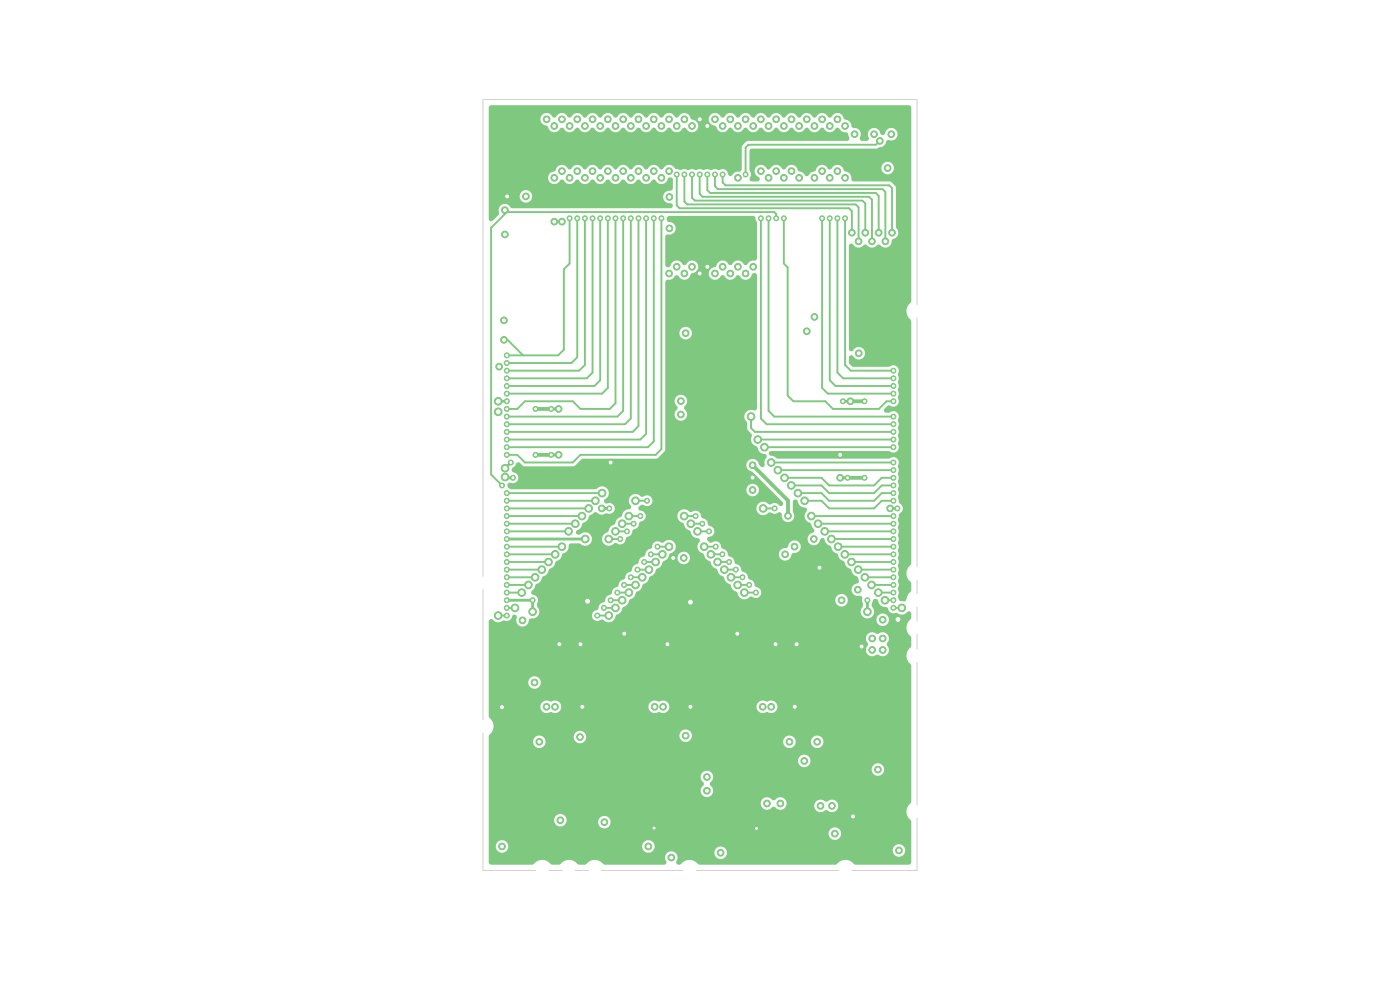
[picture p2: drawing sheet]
<svg xmlns="http://www.w3.org/2000/svg" width="297mm" height="210mm" viewBox="0 0 297 210" stroke-linecap="round" stroke-linejoin="round" font-family="sans-serif">
<g fill="#7fc87f" stroke="#7fc87f" stroke-width=".21">
<circle cx="138.8" cy="175.7" r=".53"/>
<circle cx="150.1" cy="26.7" r=".53"/>
<circle cx="156.4" cy="134.4" r=".71"/>
<circle cx="182.8" cy="137.1" r=".71"/>
<circle cx="148.4" cy="25.3" r=".53"/>
<circle cx="123.5" cy="149.9" r=".71"/>
<circle cx="168.6" cy="149.9" r=".71"/>
<circle cx="141.6" cy="136.7" r=".71"/>
<circle cx="150.1" cy="56.6" r=".53"/>
<circle cx="123.1" cy="136.7" r=".71"/>
<circle cx="169" cy="136.7" r=".71"/>
<circle cx="181" cy="173.2" r=".71"/>
<circle cx="148.4" cy="58" r=".53"/>
<circle cx="164.5" cy="136.7" r=".71"/>
<circle cx="132.4" cy="134.4" r=".71"/>
<circle cx="160.5" cy="175.7" r=".53"/>
<circle cx="118.7" cy="136.7" r=".71"/>
<circle cx="146.5" cy="149.9" r=".71"/>
<circle cx="159.7" cy="101.3" r=".71"/>
<circle cx="142.8" cy="118.4" r=".71"/>
<circle cx="148.4" cy="25.3" r=".71"/>
<circle cx="124.7" cy="127.5" r=".81"/>
<circle cx="148.4" cy="58" r=".71"/>
<circle cx="106.5" cy="150" r=".71"/>
<circle cx="146.5" cy="127.7" r=".81"/>
<circle cx="178.2" cy="96.5" r=".71"/>
<circle cx="150.1" cy="26.7" r=".71"/>
<circle cx="173.9" cy="120.4" r=".71"/>
<circle cx="150.1" cy="56.6" r=".71"/>
<circle cx="107.6" cy="41.7" r=".71"/>
<circle cx="129.5" cy="98.1" r=".71"/>
<circle cx="190.5" cy="131.4" r=".81"/>
<circle cx="123" cy="156.3" r=".71"/>
<circle cx="185" cy="137.9" r=".71"/>
<circle cx="187.3" cy="135.4" r=".71"/>
<circle cx="185" cy="135.4" r=".71"/>
<circle cx="187.3" cy="137.9" r=".71"/>
<circle cx="170.6" cy="161.4" r=".71"/>
<circle cx="183.4" cy="101.4" r=".53"/>
<circle cx="172.6" cy="114.3" r=".71"/>
<circle cx="151.7" cy="25.3" r=".53"/>
<circle cx="178.8" cy="85.1" r=".53"/>
<circle cx="119.2" cy="47" r=".53"/>
<circle cx="190.7" cy="180.4" r=".71"/>
<circle cx="178.5" cy="127.3" r=".71"/>
<circle cx="116.9" cy="86.7" r=".53"/>
<circle cx="107.5" cy="127.3" r=".53"/>
<circle cx="151.7" cy="58" r=".53"/>
<circle cx="183.4" cy="85.1" r=".53"/>
<circle cx="128.2" cy="174.4" r=".71"/>
<circle cx="167.5" cy="157.4" r=".71"/>
<circle cx="113" cy="127.3" r=".53"/>
<circle cx="117.6" cy="37.7" r=".53"/>
<circle cx="153.3" cy="26.7" r=".53"/>
<circle cx="150" cy="167.7" r=".71"/>
<circle cx="118.9" cy="174" r=".71"/>
<circle cx="107.5" cy="114.3" r=".53"/>
<circle cx="129.3" cy="107.8" r=".53"/>
<circle cx="182" cy="125.1" r=".71"/>
<circle cx="119.2" cy="36.3" r=".53"/>
<circle cx="153.3" cy="56.6" r=".53"/>
<circle cx="144.4" cy="87.9" r=".71"/>
<circle cx="162.7" cy="170.4" r=".71"/>
<circle cx="107.5" cy="85.1" r=".53"/>
<circle cx="190.4" cy="107.8" r=".53"/>
<circle cx="117.6" cy="47" r=".53"/>
<circle cx="152.9" cy="180.9" r=".71"/>
<circle cx="188.3" cy="35.7" r=".53"/>
<circle cx="142.4" cy="181.9" r=".71"/>
<circle cx="184" cy="127.3" r=".53"/>
<circle cx="173.4" cy="157.4" r=".71"/>
<circle cx="108.8" cy="101.4" r=".53"/>
<circle cx="108.4" cy="98.1" r=".53"/>
<circle cx="165.5" cy="170.4" r=".71"/>
<circle cx="113.6" cy="96.5" r=".53"/>
<circle cx="174.1" cy="171" r=".71"/>
<circle cx="116.9" cy="96.5" r=".53"/>
<circle cx="176.5" cy="171" r=".71"/>
<circle cx="177.1" cy="176.8" r=".71"/>
<circle cx="150" cy="164.8" r=".71"/>
<circle cx="113.6" cy="86.7" r=".53"/>
<circle cx="179.8" cy="101.4" r=".53"/>
<circle cx="118.5" cy="96.5" r=".71"/>
<circle cx="118.5" cy="86.7" r=".71"/>
<circle cx="153.3" cy="56.6" r=".71"/>
<circle cx="105.9" cy="77.8" r=".71"/>
<circle cx="184" cy="129.8" r=".81"/>
<circle cx="119.2" cy="47" r=".71"/>
<circle cx="151.7" cy="58" r=".71"/>
<circle cx="105.7" cy="87.4" r=".81"/>
<circle cx="113" cy="129.8" r=".81"/>
<circle cx="142" cy="41.8" r=".71"/>
<circle cx="107.1" cy="49.7" r=".71"/>
<circle cx="117.6" cy="37.7" r=".71"/>
<circle cx="188.3" cy="35.7" r=".71"/>
<circle cx="188.8" cy="107.8" r=".71"/>
<circle cx="117.6" cy="47" r=".71"/>
<circle cx="119.2" cy="36.3" r=".71"/>
<circle cx="107.1" cy="101.2" r=".81"/>
<circle cx="105.7" cy="85.1" r=".81"/>
<circle cx="187.3" cy="131.5" r=".71"/>
<circle cx="127.6" cy="107.8" r=".71"/>
<circle cx="185.4" cy="28.5" r=".71"/>
<circle cx="153.3" cy="26.7" r=".71"/>
<circle cx="107.1" cy="99.3" r=".81"/>
<circle cx="180.4" cy="85.1" r=".71"/>
<circle cx="178.2" cy="101.4" r=".71"/>
<circle cx="182.2" cy="74.9" r=".71"/>
<circle cx="124.2" cy="114.3" r=".81"/>
<circle cx="151.7" cy="25.3" r=".71"/>
<circle cx="106.9" cy="68" r=".71"/>
<circle cx="142" cy="48.4" r=".71"/>
<circle cx="189.5" cy="85.1" r=".53"/>
<circle cx="166.3" cy="46.3" r=".53"/>
<circle cx="189.1" cy="28.5" r=".53"/>
<circle cx="189.5" cy="129" r=".53"/>
<circle cx="181.3" cy="28.5" r=".71"/>
<circle cx="189.1" cy="28.5" r=".71"/>
<circle cx="191.3" cy="129" r=".81"/>
<circle cx="120.8" cy="46.3" r=".53"/>
<circle cx="107.5" cy="75.4" r=".53"/>
<circle cx="106.9" cy="72.1" r=".71"/>
<circle cx="122.5" cy="46.3" r=".53"/>
<circle cx="107.5" cy="77" r=".53"/>
<circle cx="124.1" cy="46.3" r=".53"/>
<circle cx="107.5" cy="78.6" r=".53"/>
<circle cx="125.7" cy="46.3" r=".53"/>
<circle cx="107.5" cy="80.3" r=".53"/>
<circle cx="127.3" cy="46.3" r=".53"/>
<circle cx="107.5" cy="81.9" r=".53"/>
<circle cx="107.5" cy="83.5" r=".53"/>
<circle cx="129" cy="46.3" r=".53"/>
<circle cx="130.6" cy="46.3" r=".53"/>
<circle cx="107.5" cy="86.7" r=".53"/>
<circle cx="107.5" cy="88.4" r=".53"/>
<circle cx="132.2" cy="46.3" r=".53"/>
<circle cx="133.8" cy="46.3" r=".53"/>
<circle cx="107.5" cy="90" r=".53"/>
<circle cx="107.5" cy="91.6" r=".53"/>
<circle cx="135.4" cy="46.3" r=".53"/>
<circle cx="137.1" cy="46.3" r=".53"/>
<circle cx="107.5" cy="93.2" r=".53"/>
<circle cx="107.5" cy="94.9" r=".53"/>
<circle cx="138.7" cy="46.3" r=".53"/>
<circle cx="140.3" cy="46.3" r=".53"/>
<circle cx="107.5" cy="96.5" r=".53"/>
<circle cx="110.8" cy="131.6" r=".71"/>
<circle cx="164.7" cy="46.3" r=".53"/>
<circle cx="106.5" cy="103" r=".53"/>
<circle cx="107.1" cy="44.6" r=".71"/>
<circle cx="124.1" cy="37.7" r=".53"/>
<circle cx="107.5" cy="104.6" r=".53"/>
<circle cx="124.1" cy="37.7" r=".71"/>
<circle cx="127.7" cy="104.6" r=".81"/>
<circle cx="140.3" cy="26.7" r=".53"/>
<circle cx="137.3" cy="106.2" r=".53"/>
<circle cx="140.3" cy="26.7" r=".71"/>
<circle cx="134.8" cy="106.2" r=".81"/>
<circle cx="107.5" cy="106.2" r=".53"/>
<circle cx="122.5" cy="36.3" r=".53"/>
<circle cx="126.3" cy="106.2" r=".81"/>
<circle cx="122.5" cy="36.3" r=".71"/>
<circle cx="107.5" cy="107.8" r=".53"/>
<circle cx="120.8" cy="37.7" r=".53"/>
<circle cx="124.9" cy="107.8" r=".81"/>
<circle cx="120.8" cy="37.7" r=".71"/>
<circle cx="138.7" cy="25.3" r=".53"/>
<circle cx="135.8" cy="109.5" r=".53"/>
<circle cx="133.4" cy="109.5" r=".81"/>
<circle cx="138.7" cy="25.3" r=".71"/>
<circle cx="132.2" cy="25.3" r=".53"/>
<circle cx="107.5" cy="109.5" r=".53"/>
<circle cx="132.2" cy="25.3" r=".71"/>
<circle cx="123.5" cy="109.5" r=".81"/>
<circle cx="134.4" cy="111.1" r=".53"/>
<circle cx="137.1" cy="26.7" r=".53"/>
<circle cx="137.1" cy="26.7" r=".71"/>
<circle cx="132" cy="111.1" r=".81"/>
<circle cx="107.5" cy="111.1" r=".53"/>
<circle cx="130.6" cy="26.7" r=".53"/>
<circle cx="122" cy="111.1" r=".81"/>
<circle cx="130.6" cy="26.7" r=".71"/>
<circle cx="135.4" cy="25.3" r=".53"/>
<circle cx="133" cy="112.7" r=".53"/>
<circle cx="135.4" cy="25.3" r=".71"/>
<circle cx="130.6" cy="112.7" r=".81"/>
<circle cx="107.5" cy="112.7" r=".53"/>
<circle cx="129" cy="25.3" r=".53"/>
<circle cx="120.6" cy="112.7" r=".81"/>
<circle cx="129" cy="25.3" r=".71"/>
<circle cx="131.6" cy="114.3" r=".53"/>
<circle cx="133.8" cy="26.7" r=".53"/>
<circle cx="129.1" cy="114.3" r=".81"/>
<circle cx="133.8" cy="26.7" r=".71"/>
<circle cx="140.3" cy="37.7" r=".53"/>
<circle cx="139.5" cy="116" r=".53"/>
<circle cx="141.9" cy="116" r=".81"/>
<circle cx="140.3" cy="37.7" r=".71"/>
<circle cx="107.5" cy="116" r=".53"/>
<circle cx="127.3" cy="26.7" r=".53"/>
<circle cx="119.2" cy="116" r=".81"/>
<circle cx="127.3" cy="26.7" r=".71"/>
<circle cx="138.1" cy="117.6" r=".53"/>
<circle cx="138.7" cy="36.3" r=".53"/>
<circle cx="138.7" cy="36.3" r=".71"/>
<circle cx="140.5" cy="117.6" r=".81"/>
<circle cx="107.5" cy="117.6" r=".53"/>
<circle cx="125.7" cy="25.3" r=".53"/>
<circle cx="117.8" cy="117.6" r=".81"/>
<circle cx="125.7" cy="25.3" r=".71"/>
<circle cx="137.1" cy="37.7" r=".53"/>
<circle cx="136.7" cy="119.2" r=".53"/>
<circle cx="137.1" cy="37.7" r=".71"/>
<circle cx="139.1" cy="119.2" r=".81"/>
<circle cx="124.1" cy="26.7" r=".53"/>
<circle cx="107.5" cy="119.2" r=".53"/>
<circle cx="124.1" cy="26.7" r=".71"/>
<circle cx="116.4" cy="119.2" r=".81"/>
<circle cx="135.2" cy="120.8" r=".53"/>
<circle cx="135.4" cy="36.3" r=".53"/>
<circle cx="137.7" cy="120.8" r=".81"/>
<circle cx="135.4" cy="36.3" r=".71"/>
<circle cx="122.5" cy="25.3" r=".53"/>
<circle cx="107.5" cy="120.8" r=".53"/>
<circle cx="122.5" cy="25.3" r=".71"/>
<circle cx="114.9" cy="120.8" r=".81"/>
<circle cx="133.8" cy="122.5" r=".53"/>
<circle cx="133.8" cy="37.7" r=".53"/>
<circle cx="136.2" cy="122.5" r=".81"/>
<circle cx="133.8" cy="37.7" r=".71"/>
<circle cx="107.5" cy="122.5" r=".53"/>
<circle cx="120.8" cy="26.7" r=".53"/>
<circle cx="120.8" cy="26.7" r=".71"/>
<circle cx="113.5" cy="122.5" r=".81"/>
<circle cx="132.4" cy="124.1" r=".53"/>
<circle cx="132.2" cy="36.3" r=".53"/>
<circle cx="132.2" cy="36.3" r=".71"/>
<circle cx="134.8" cy="124.1" r=".81"/>
<circle cx="119.2" cy="25.3" r=".53"/>
<circle cx="107.5" cy="124.1" r=".53"/>
<circle cx="119.2" cy="25.3" r=".71"/>
<circle cx="112.1" cy="124.1" r=".81"/>
<circle cx="131" cy="125.7" r=".53"/>
<circle cx="130.6" cy="37.7" r=".53"/>
<circle cx="130.6" cy="37.7" r=".71"/>
<circle cx="133.4" cy="125.7" r=".81"/>
<circle cx="117.6" cy="26.7" r=".53"/>
<circle cx="107.5" cy="125.7" r=".53"/>
<circle cx="110.7" cy="125.7" r=".81"/>
<circle cx="117.6" cy="26.7" r=".71"/>
<circle cx="129" cy="36.3" r=".53"/>
<circle cx="129.5" cy="127.3" r=".53"/>
<circle cx="132" cy="127.3" r=".81"/>
<circle cx="129" cy="36.3" r=".71"/>
<circle cx="128.1" cy="129" r=".53"/>
<circle cx="127.3" cy="37.7" r=".53"/>
<circle cx="130.6" cy="129" r=".81"/>
<circle cx="127.3" cy="37.7" r=".71"/>
<circle cx="107.5" cy="129" r=".53"/>
<circle cx="116" cy="25.3" r=".53"/>
<circle cx="116" cy="25.3" r=".71"/>
<circle cx="109.3" cy="129" r=".81"/>
<circle cx="125.7" cy="36.3" r=".53"/>
<circle cx="126.7" cy="130.6" r=".53"/>
<circle cx="129.1" cy="130.6" r=".81"/>
<circle cx="125.7" cy="36.3" r=".71"/>
<circle cx="141.9" cy="36.3" r=".53"/>
<circle cx="107.5" cy="130.6" r=".53"/>
<circle cx="141.9" cy="36.3" r=".71"/>
<circle cx="105.7" cy="130.6" r=".81"/>
<circle cx="137.5" cy="179.6" r=".71"/>
<circle cx="106.5" cy="179.6" r=".71"/>
<circle cx="111.6" cy="41.7" r=".71"/>
<circle cx="141.9" cy="25.3" r=".53"/>
<circle cx="141.9" cy="58" r=".53"/>
<circle cx="144.4" cy="85.1" r=".71"/>
<circle cx="141.9" cy="58" r=".71"/>
<circle cx="141.9" cy="25.3" r=".71"/>
<circle cx="143.6" cy="56.6" r=".53"/>
<circle cx="145.5" cy="70.7" r=".71"/>
<circle cx="143.6" cy="26.7" r=".53"/>
<circle cx="143.6" cy="56.6" r=".71"/>
<circle cx="143.6" cy="26.7" r=".71"/>
<circle cx="189.5" cy="114.3" r=".53"/>
<circle cx="143.6" cy="37" r=".53"/>
<circle cx="180.7" cy="49.4" r=".71"/>
<circle cx="176.4" cy="114.3" r=".81"/>
<circle cx="145.2" cy="58" r=".53"/>
<circle cx="145.1" cy="118.4" r=".71"/>
<circle cx="145.2" cy="25.3" r=".53"/>
<circle cx="145.2" cy="25.3" r=".71"/>
<circle cx="145.2" cy="58" r=".71"/>
<circle cx="145.2" cy="37" r=".53"/>
<circle cx="189.5" cy="116" r=".53"/>
<circle cx="182.1" cy="51.2" r=".71"/>
<circle cx="177.8" cy="116" r=".81"/>
<circle cx="116" cy="149.9" r=".71"/>
<circle cx="146.8" cy="26.7" r=".53"/>
<circle cx="146.8" cy="56.6" r=".53"/>
<circle cx="117.7" cy="149.9" r=".71"/>
<circle cx="146.8" cy="56.6" r=".71"/>
<circle cx="146.8" cy="26.7" r=".71"/>
<circle cx="189.5" cy="117.6" r=".53"/>
<circle cx="146.8" cy="37" r=".53"/>
<circle cx="183.6" cy="49.4" r=".71"/>
<circle cx="179.2" cy="117.6" r=".81"/>
<circle cx="148.4" cy="37" r=".53"/>
<circle cx="189.5" cy="119.2" r=".53"/>
<circle cx="180.6" cy="119.2" r=".81"/>
<circle cx="185" cy="51.2" r=".71"/>
<circle cx="150.1" cy="37" r=".53"/>
<circle cx="189.5" cy="120.8" r=".53"/>
<circle cx="182.1" cy="120.8" r=".81"/>
<circle cx="186.4" cy="49.4" r=".71"/>
<circle cx="151.7" cy="37" r=".53"/>
<circle cx="189.5" cy="122.5" r=".53"/>
<circle cx="187.8" cy="51.2" r=".71"/>
<circle cx="183.5" cy="122.5" r=".81"/>
<circle cx="189.5" cy="124.1" r=".53"/>
<circle cx="153.3" cy="37" r=".53"/>
<circle cx="189.2" cy="49.4" r=".71"/>
<circle cx="184.9" cy="124.1" r=".81"/>
<circle cx="140.7" cy="149.9" r=".71"/>
<circle cx="138.9" cy="149.9" r=".71"/>
<circle cx="154.9" cy="58" r=".53"/>
<circle cx="154.9" cy="25.3" r=".53"/>
<circle cx="154.9" cy="25.3" r=".71"/>
<circle cx="154.9" cy="58" r=".71"/>
<circle cx="161.8" cy="149.9" r=".71"/>
<circle cx="156.5" cy="56.6" r=".53"/>
<circle cx="163.6" cy="149.9" r=".71"/>
<circle cx="156.5" cy="26.7" r=".53"/>
<circle cx="156.5" cy="56.6" r=".71"/>
<circle cx="156.5" cy="26.7" r=".71"/>
<circle cx="189.5" cy="125.7" r=".53"/>
<circle cx="156.5" cy="37.7" r=".53"/>
<circle cx="156.5" cy="37.7" r=".71"/>
<circle cx="186.3" cy="125.7" r=".81"/>
<circle cx="159.7" cy="104" r=".71"/>
<circle cx="158.2" cy="25.3" r=".53"/>
<circle cx="158.2" cy="58" r=".53"/>
<circle cx="158.2" cy="58" r=".71"/>
<circle cx="158.2" cy="25.3" r=".71"/>
<circle cx="189.5" cy="127.3" r=".53"/>
<circle cx="158.2" cy="37" r=".53"/>
<circle cx="187.7" cy="127.3" r=".81"/>
<circle cx="186.6" cy="29.9" r=".71"/>
<circle cx="159.8" cy="26.7" r=".53"/>
<circle cx="159.8" cy="56.6" r=".53"/>
<circle cx="159.7" cy="98.7" r=".71"/>
<circle cx="167.2" cy="109.4" r=".71"/>
<circle cx="159.8" cy="26.7" r=".71"/>
<circle cx="159.8" cy="56.6" r=".71"/>
<circle cx="164.3" cy="107.8" r=".53"/>
<circle cx="161.4" cy="25.3" r=".53"/>
<circle cx="161.4" cy="25.3" r=".71"/>
<circle cx="161.9" cy="107.8" r=".81"/>
<circle cx="161.4" cy="36.3" r=".53"/>
<circle cx="147.6" cy="109.5" r=".53"/>
<circle cx="145.1" cy="109.5" r=".81"/>
<circle cx="161.4" cy="36.3" r=".71"/>
<circle cx="189.5" cy="93.2" r=".53"/>
<circle cx="163" cy="26.7" r=".53"/>
<circle cx="160.8" cy="93.2" r=".81"/>
<circle cx="163" cy="26.7" r=".71"/>
<circle cx="163" cy="37.7" r=".53"/>
<circle cx="149" cy="111.1" r=".53"/>
<circle cx="163" cy="37.7" r=".71"/>
<circle cx="146.6" cy="111.1" r=".81"/>
<circle cx="189.5" cy="94.9" r=".53"/>
<circle cx="164.7" cy="25.3" r=".53"/>
<circle cx="162.2" cy="94.9" r=".81"/>
<circle cx="164.7" cy="25.3" r=".71"/>
<circle cx="150.4" cy="112.7" r=".53"/>
<circle cx="164.7" cy="36.3" r=".53"/>
<circle cx="164.7" cy="36.3" r=".71"/>
<circle cx="148" cy="112.7" r=".81"/>
<circle cx="189.5" cy="98.1" r=".53"/>
<circle cx="166.3" cy="26.7" r=".53"/>
<circle cx="166.3" cy="26.7" r=".71"/>
<circle cx="163.6" cy="98.1" r=".81"/>
<circle cx="151.8" cy="116" r=".53"/>
<circle cx="168.5" cy="116" r=".71"/>
<circle cx="166.3" cy="37.7" r=".53"/>
<circle cx="166.3" cy="37.7" r=".71"/>
<circle cx="149.4" cy="116" r=".81"/>
<circle cx="167.9" cy="25.3" r=".53"/>
<circle cx="189.5" cy="99.7" r=".53"/>
<circle cx="165" cy="99.7" r=".81"/>
<circle cx="167.9" cy="25.3" r=".71"/>
<circle cx="153.2" cy="117.6" r=".53"/>
<circle cx="167.9" cy="36.3" r=".53"/>
<circle cx="166.6" cy="117.6" r=".71"/>
<circle cx="167.9" cy="36.3" r=".71"/>
<circle cx="150.8" cy="117.6" r=".81"/>
<circle cx="169.5" cy="26.7" r=".53"/>
<circle cx="189.5" cy="101.4" r=".53"/>
<circle cx="166.4" cy="101.4" r=".81"/>
<circle cx="169.5" cy="26.7" r=".71"/>
<circle cx="169.5" cy="37.7" r=".53"/>
<circle cx="154.7" cy="119.2" r=".53"/>
<circle cx="169.5" cy="37.7" r=".71"/>
<circle cx="152.2" cy="119.2" r=".81"/>
<circle cx="171.2" cy="25.3" r=".53"/>
<circle cx="189.5" cy="103" r=".53"/>
<circle cx="171.2" cy="25.3" r=".71"/>
<circle cx="167.9" cy="103" r=".81"/>
<circle cx="189.5" cy="104.6" r=".53"/>
<circle cx="172.8" cy="26.7" r=".53"/>
<circle cx="172.8" cy="26.7" r=".71"/>
<circle cx="169.3" cy="104.6" r=".81"/>
<circle cx="172.8" cy="37.7" r=".53"/>
<circle cx="156.1" cy="120.8" r=".53"/>
<circle cx="172.8" cy="37.7" r=".71"/>
<circle cx="153.7" cy="120.8" r=".81"/>
<circle cx="189.5" cy="106.2" r=".53"/>
<circle cx="174.4" cy="25.3" r=".53"/>
<circle cx="174.4" cy="25.3" r=".71"/>
<circle cx="170.7" cy="106.2" r=".81"/>
<circle cx="157.5" cy="122.5" r=".53"/>
<circle cx="174.4" cy="36.3" r=".53"/>
<circle cx="174.4" cy="36.3" r=".71"/>
<circle cx="155.1" cy="122.5" r=".81"/>
<circle cx="176" cy="26.7" r=".53"/>
<circle cx="189.5" cy="109.5" r=".53"/>
<circle cx="172.1" cy="109.5" r=".81"/>
<circle cx="176" cy="26.7" r=".71"/>
<circle cx="176" cy="37.7" r=".53"/>
<circle cx="158.9" cy="124.1" r=".53"/>
<circle cx="156.5" cy="124.1" r=".81"/>
<circle cx="176" cy="37.7" r=".71"/>
<circle cx="189.5" cy="111.1" r=".53"/>
<circle cx="177.7" cy="25.3" r=".53"/>
<circle cx="177.7" cy="25.3" r=".71"/>
<circle cx="173.5" cy="111.1" r=".81"/>
<circle cx="160.4" cy="125.7" r=".53"/>
<circle cx="177.7" cy="36.3" r=".53"/>
<circle cx="177.7" cy="36.3" r=".71"/>
<circle cx="157.9" cy="125.7" r=".81"/>
<circle cx="179.3" cy="26.7" r=".53"/>
<circle cx="189.5" cy="112.7" r=".53"/>
<circle cx="179.3" cy="26.7" r=".71"/>
<circle cx="175" cy="112.7" r=".81"/>
<circle cx="189.5" cy="91.6" r=".53"/>
<circle cx="179.3" cy="37.7" r=".53"/>
<circle cx="159.3" cy="88.4" r=".81"/>
<circle cx="179.3" cy="37.7" r=".71"/>
<circle cx="186.2" cy="163.2" r=".71"/>
<circle cx="145.5" cy="156.1" r=".71"/>
<circle cx="114.4" cy="157.4" r=".71"/>
<circle cx="113.4" cy="144.8" r=".71"/>
<circle cx="179.3" cy="46.3" r=".53"/>
<circle cx="189.5" cy="78.6" r=".53"/>
<circle cx="177.7" cy="46.3" r=".53"/>
<circle cx="189.5" cy="80.3" r=".53"/>
<circle cx="176" cy="46.3" r=".53"/>
<circle cx="189.5" cy="81.9" r=".53"/>
<circle cx="174.4" cy="46.3" r=".53"/>
<circle cx="189.5" cy="83.5" r=".53"/>
<circle cx="163" cy="46.3" r=".53"/>
<circle cx="189.5" cy="88.4" r=".53"/>
<circle cx="161.4" cy="46.3" r=".53"/>
<circle cx="189.5" cy="90" r=".53"/>
<circle cx="172.8" cy="67.2" r=".53"/>
<circle cx="172.8" cy="67.2" r=".71"/>
<circle cx="171.2" cy="70.3" r=".53"/>
<circle cx="171.2" cy="70.3" r=".71"/>
</g>
<path d="M105.7 85.1h1.8M108.4 98.1l-1.3 1.2M116.9 86.7h1.6M116.9 96.5h1.6M178.8 85.1h1.6M107.1 101.4h1.7M107.5 114.3h16.7M127.6 107.8h1.7M178.2 101.4h1.6M188.8 107.8h1.6M107.5 127.3h5.5v2.5M184 127.3v2.5" fill="none" stroke="#7fc87f" stroke-width=".61"/>
<path d="M113.6 96.5h3.3M113.6 86.7h3.3M159.7 98.7l7.5 7.5v3.2M180.4 85.1h3M179.8 101.4h3.6" fill="none" stroke="#7fc87f" stroke-width=".81"/>
<g fill="none" stroke="#7fc87f" stroke-width=".41">
<path d="M143.6 37v6.6l.6 .6h35.9l.6 .6v4.6M145.2 37v5.8l.6 .6h35.7l.6 .6v7.2M146.8 37v4.9l.6 .7h35.6l.6 .6v6.2M148.4 37v4.1l.6 .6h35.4l.6 .7v8.8M150.1 37v3.3l.6 .6h35.1l.6 .6v7.9M151.7 37v2.5l.6 .6h34.9l.6 .6v10.5M153.3 37v1.7l.6 .6h34.7l.6 .6v9.5M186.6 29.9l-.8 .8h-27l-.6 .6v5.7M120.8 46.3v9.6l-1.2 1.2v17.1l-1.2 1.2h-10.9M122.5 46.3v29.5l-1.3 1.2h-13.7M124.1 46.3v31.1l-1.2 1.2h-15.4M125.7 46.3v32.7l-1.2 1.3h-17"/>
<path d="M127.3 46.3v34.4l-1.2 1.2h-18.6M129 46.3v36l-1.3 1.2h-20.2M130.6 46.3v39.2l-1.2 1.2h-6.3l-1.6-1.6h-10.1l-1.7 1.6h-2.2M132.2 46.3v40.9l-1.2 1.2h-23.5M133.8 46.3v42.5l-1.2 1.2h-25.1M135.4 46.3v44.1l-1.2 1.2h-26.7M137.1 46.3v45.7l-1.2 1.2h-28.4M138.7 46.3v47.3l-1.2 1.3h-30M140.3 46.3v49l-1.2 1.2h-16l-1.6 1.6h-10.1l-1.7-1.6h-2.2M161.4 46.3v42.5l1.2 1.2h26.9M163 46.3v40.9l1.3 1.2h25.2M164.7 46.3v-.9l-.4-.4h-56.8l-3.3 3.3v52.4l2.3 2.3"/>
<path d="M166.3 46.3v9.6l.8 .8v27.2l1.2 1.2h6.8l1.6 1.6h9.7l1.7-1.6h1.4M174.4 46.3v36l1.2 1.2h13.9M176 46.3v34.4l1.2 1.2h12.3M177.7 46.3v32.7l1.2 1.3h10.6M179.3 46.3v31.1l1.2 1.2h9M106.9 72.1h.8l3.3 3.3M159.3 88.4v2.4l.8 .8h29.4M160.8 93.2h28.7M162.2 94.9h27.3M163.6 98.1h25.9M165 99.7h24.5M107.5 104.6h20.2"/>
<path d="M107.5 106.2h18.8M107.5 107.8h17.4M107.5 109.5h16M107.5 111.1h14.5M107.5 112.7h13.1M107.5 116h11.7M107.5 117.6h10.3M107.5 119.2h8.9M129.1 114.3h2.5M130.6 112.7h2.4M132 111.1h2.4M133.4 109.5h2.4"/>
<path d="M134.8 106.2h2.5M136.7 119.2h2.4M138.1 117.6h2.4M139.5 116h2.4M145.1 109.5h2.5M146.6 111.1h2.4M148 112.7h2.4M149.4 116h2.4M150.8 117.6h2.4M152.2 119.2h2.5M161.9 107.8h2.4M166.4 101.4h7.9l1.6 1.6h9.5l1.7-1.6h2.4"/>
<path d="M167.9 103h6.4l1.6 1.6h9.5l1.7-1.6h2.4M169.3 104.6h5l1.6 1.6h9.5l1.7-1.6h2.4M170.7 106.2h3.6l1.6 1.6h9.5l1.7-1.6h2.4M172.1 109.5h17.4M173.5 111.1h16M175 112.7h14.5M176.4 114.3h13.1M177.8 116h11.7M179.2 117.6h10.3M180.6 119.2h8.9M105.7 130.6h1.8M107.5 129h1.8"/>
<path d="M107.5 120.8h7.4M107.5 122.5h6M107.5 124.1h4.6M107.5 125.7h3.2M126.7 130.6h2.4M128.1 129h2.5M129.5 127.3h2.5M131 125.7h2.4M132.4 124.1h2.4M133.8 122.5h2.4M135.2 120.8h2.5M153.7 120.8h2.4"/>
<path d="M155.1 122.5h2.4M156.5 124.1h2.4M157.9 125.7h2.5M182.1 120.8h7.4M183.5 122.5h6M184.9 124.1h4.6M186.3 125.7h3.2M187.7 127.3h1.8M189.5 129h1.8"/>
</g>
<g fill="#7fc87f">
<path d="M141.5 46l.5-.2 18 .1 .6 1.4v7.5a.81 .81 0 0 1-1 .5 1.72 1.72 0 0 0-1.2 .9 .59 .59 0 0 1-.8-.4 1.44 1.44 0 0 0-2.4 .4 .59 .59 0 0 1-.8-.4 1.42 1.42 0 0 0-1.5-.5 1.42 1.42 0 0 0-1 1.3 1.45 1.45 0 0 0-1.3 2.2 1.44 1.44 0 0 0 2.5-.4 .59 .59 0 0 1 .8 .4 1.44 1.44 0 0 0 2.4-.4 .59 .59 0 0 1 .8 .4 1.42 1.42 0 0 0 1.5 .5 1.42 1.42 0 0 0 1-1.3l.7-.1 .3 .5v28.2a.68 .68 0 0 1-1.1 .3 1.51 1.51 0 0 0-1.5 1 1.51 1.51 0 0 0 .5 1.8v1.3l.9 1 .1 .5a1.54 1.54 0 0 0 1.1 2.3l.2 .2a1.56 1.56 0 0 0 1.7 1.4 .89 .89 0 0 1-.2 1.2l-.1 .7a.52 .52 0 0 1-.1 .7 .52 .52 0 0 1-.7 0l-.4-.5a1.33 1.33 0 0 0-2.3-.8 1.33 1.33 0 0 0 .7 2.3l6.6 6.5a.56 .56 0 0 1-.2 .8 .56 .56 0 0 1-.8-.4l-.5-.2-.6 .1a.7 .7 0 0 1-1.1-.1 1.43 1.43 0 0 0-2 .2 1.43 1.43 0 0 0 .2 2 1.43 1.43 0 0 0 1.9-.1 1.29 1.29 0 0 1 1.3 .2l.6-.1a.64 .64 0 0 1 .8-.2 .64 .64 0 0 1 .2 .9 1.33 1.33 0 0 0 1.8 1.1 1.33 1.33 0 0 0 .7-2l-.1-2.3a.55 .55 0 0 1 .5-.5 .55 .55 0 0 1 .6 .5 1.59 1.59 0 0 0 1.7 1.3 .89 .89 0 0 1-.2 1.2 1.54 1.54 0 0 0 1.2 2.1l.4 1a.59 .59 0 0 1 .4 .7 .59 .59 0 0 1-.7 .4 1.33 1.33 0 0 0-.2 2.3 1.33 1.33 0 0 0 2.1-.9 .5 .5 0 0 1 .5-.4 .5 .5 0 0 1 .4 .4l.6 1a1.74 1.74 0 0 1 1.2 1.3l.6 .5a1.57 1.57 0 0 1 .8 1.2l.6 .4a1.57 1.57 0 0 1 .8 1.2l.6 .4a1.57 1.57 0 0 1 .8 1.2l.6 .5a.99 .99 0 0 1 .4 1.5l-.1 .1a1.37 1.37 0 0 0-1.1 1.7 1.37 1.37 0 0 0 1.9 .9 .8 .8 0 0 1 .3 1.1 1.32 1.32 0 0 1-.2 1.7 1.46 1.46 0 0 0 .7 1.8 1.46 1.46 0 0 0 1.9-.5 1.46 1.46 0 0 0-.4-1.9v-.4a1.18 1.18 0 0 1 .9-1.2l.4 .2 .1 .3a1.44 1.44 0 0 0 1.6 1.3 .82 .82 0 0 1 .6 .7 1.14 1.14 0 0 0 1.5 .5l.4 .1a1.63 1.63 0 0 0 2.3-.4 .5 .5 0 0 1 .6 .5l-.1 1.1a2.29 2.29 0 0 0 0 3.7l.1 .3-.1 1.9a2.29 2.29 0 0 0 0 3.7l.1 .3-.1 29.1a2.29 2.29 0 0 0 0 3.7l.1 .3v8.6l-.3 .5h-11.8a2.29 2.29 0 0 0-3.6-.1l-.4 .1h-29.1a2.29 2.29 0 0 0-3.6-.1 .6 .6 0 0 1-.9 0 .6 .6 0 0 1 0-.9 1.34 1.34 0 0 0-.6-1.7h8.6v.4a1.33 1.33 0 0 0 1.7 1.1 1.33 1.33 0 0 0 .7-2h35.4v.4a1.33 1.33 0 0 0 2 .9 1.33 1.33 0 0 0 0-2.2 1.33 1.33 0 0 0-2 .9h-35.4l-.1-.1a1.33 1.33 0 0 0-1.4-.5 1.33 1.33 0 0 0-.9 1.1h-8.7a1.33 1.33 0 0 0-1.5 .4 1.33 1.33 0 0 0-.1 1.6 .5 .5 0 0 1-.4 .7h-12.8a2.29 2.29 0 0 0-3.7-.1l-.4 .1h-1.4a2.29 2.29 0 0 0-3.7-.1l-.3 .1h-1.7a2.29 2.29 0 0 0-3.7-.1l-.3 .1h-9l-.2-.5v-3.5h1.5a1.33 1.33 0 0 0 1.3 1.5 1.33 1.33 0 0 0 1.3-1.5h28.4v.3a1.33 1.33 0 0 0 2.1 1 1.33 1.33 0 0 0 0-2.3 1.33 1.33 0 0 0-2.1 1h-28.4l-.1-.4a1.33 1.33 0 0 0-1.4-.8 1.33 1.33 0 0 0-1.1 1.2h-1.5v-2.7h72.1v.3a1.33 1.33 0 0 0 2 1 1.33 1.33 0 0 0 0-2.3 1.33 1.33 0 0 0-2 1h-72.1v-2.9h13.9v.4a1.33 1.33 0 0 0 1.2 1.1 1.33 1.33 0 0 0 1.4-1.1h6.7v.4a1.33 1.33 0 0 0 2 .9 1.33 1.33 0 0 0 0-2.2 1.33 1.33 0 0 0-2 .9h-6.7a1.33 1.33 0 0 0-1.1-1.5 1.33 1.33 0 0 0-1.5 1.1h-13.9v-3.5h57.7v.3a1.33 1.33 0 0 0 1 1.1 1.33 1.33 0 0 0 1.4-.4l.5-.2a1.41 1.41 0 0 0 1.4 .7 1.41 1.41 0 0 0 1.1-1h5.9v.3a1.4 1.4 0 0 0 1 1.1 1.4 1.4 0 0 0 1.5-.4l.4 .2a1.35 1.35 0 0 0 1.9-.3 1.35 1.35 0 0 0-.2-1.9 1.35 1.35 0 0 0-1.9 .3l-.5-.2a1.33 1.33 0 0 0-2.2 .9h-5.9l.1-.2a1.33 1.33 0 0 0-.8-1.4 1.33 1.33 0 0 0-1.6 .4 .63 .63 0 0 1-1-.2 1.33 1.33 0 0 0-2.1 .9h-57.7v-5.6h44.9l.3 .9a.77 .77 0 0 1 .3 1 1.33 1.33 0 0 0-.2 2 1.33 1.33 0 0 0 1.9 0 1.33 1.33 0 0 0-.2-1.9l-.1-.5 .1-.3a1.33 1.33 0 0 0 0-2.2 1.33 1.33 0 0 0-2.1 1h-44.9v-1.6h81.2v.3a1.33 1.33 0 0 0 2.1 1 1.33 1.33 0 0 0 0-2.3 1.33 1.33 0 0 0-2.1 1h-81.2v-1.9h65.6v.4a1.33 1.33 0 0 0 2 .9 1.33 1.33 0 0 0 0-2.2 1.33 1.33 0 0 0-2 .9h-65.6v-4h9.4v.3a1.33 1.33 0 0 0 2.1 .9 1.33 1.33 0 0 0-.2-2.2h6.7v.3a1.33 1.33 0 0 0 1.7 1.1 1.33 1.33 0 0 0 .9-1.7h19.8v.3a1.32 1.32 0 0 0 2.1 1h20v.3a1.33 1.33 0 0 0 1.4 1.2 1.33 1.33 0 0 0 1.2-1.5h3.2v.3a1.33 1.33 0 0 0 2.1 1 1.33 1.33 0 0 0 0-2.3 1.33 1.33 0 0 0-2.1 1h-3.2l-.1-.4a1.33 1.33 0 0 0-1.4-.8 1.33 1.33 0 0 0-1.1 1.2h-20l.1-.1a1.33 1.33 0 0 0-.2-2.2 1.33 1.33 0 0 0-2 1l-19.8-.1a1.33 1.33 0 0 0-1.4-.8 1.33 1.33 0 0 0-1.2 1.2l-6.8-.1a1.33 1.33 0 0 0-1.8 1.1h-9.4v-1l.1-.3a2.26 2.26 0 0 0 0-3.6l-.1-.4v-2.1h10.9a1.41 1.41 0 0 0 .7 1.3 1.41 1.41 0 0 0 1.6-.1 1.38 1.38 0 0 0 1.5 .1 1.38 1.38 0 0 0 .7-1.3h18.5v.3a1.42 1.42 0 0 0 2.2 .9 1.38 1.38 0 0 0 1.5 .1 1.38 1.38 0 0 0 .7-1.3h18.5v.3a1.42 1.42 0 0 0 2.2 .9 1.38 1.38 0 0 0 1.9-.2 1.38 1.38 0 0 0-.1-1.8 1.38 1.38 0 0 0-1.8-.2 1.41 1.41 0 0 0-2.2 1h-18.5l-.1-.4a1.46 1.46 0 0 0-2.1-.6 1.41 1.41 0 0 0-2.2 1h-18.5l-.1-.4a1.46 1.46 0 0 0-2.2-.6 1.41 1.41 0 0 0-2.2 1h-10.9v-5.2h8.4v.4a1.33 1.33 0 0 0 2 .9 1.33 1.33 0 0 0 0-2.2 1.33 1.33 0 0 0-2 .9h-8.4v-9.3h80l.3 1a.75 .75 0 0 1-.2 1.1 1.34 1.34 0 0 0 .4 1.5 1.34 1.34 0 0 0 1.7 0h.5a1.37 1.37 0 0 0 1.9-.2 1.37 1.37 0 0 0-.2-1.9l.2-.5a1.33 1.33 0 0 0-.1-1.8 1.33 1.33 0 0 0-1.8-.1h-.6a1.33 1.33 0 0 0-2.1 .9h-80v-3.5a.5 .5 0 0 1 .3-.5 .5 .5 0 0 1 .5 .1 1.63 1.63 0 0 0 2.3 .2 1.36 1.36 0 0 0 1.8-.6 .54 .54 0 0 1 .5-.6 .54 .54 0 0 1 .5 .7 1.37 1.37 0 0 0 1.1 1.8 1.37 1.37 0 0 0 1.5-1.5l.6-.2a1.41 1.41 0 0 0 1.5-.8h11.3v.3a1.15 1.15 0 0 0 1.8 .8l.3-.1 .4 .1a1.41 1.41 0 0 0 2.3-.2h55.5v.3a1.33 1.33 0 0 0 2.1 1 1.33 1.33 0 0 0 0-2.3 1.33 1.33 0 0 0-2.1 1h-55.5l.3-.8 .2-.2a1.83 1.83 0 0 0 1.2-1.4 2.68 2.68 0 0 0 1.6-1.7h43.5v.3a1.33 1.33 0 0 0 2 1 1.33 1.33 0 0 0 0-2.3 1.33 1.33 0 0 0-2 1h-43.5l.1-.1a1.83 1.83 0 0 0 1.1-1.5 2.02 2.02 0 0 0 1.5-1.6 1.91 1.91 0 0 0 1.4-1.6 1.66 1.66 0 0 0 1.3-1.4l.1-.3a1.91 1.91 0 0 0 1.4-1.6l.8-.4 .4-.5h1.9v.3a1.33 1.33 0 0 0 2.1 1 1.33 1.33 0 0 0 0-2.3 1.33 1.33 0 0 0-2.1 1h-1.9l.3-.7a1.5 1.5 0 0 0 1-2.3 1.5 1.5 0 0 0-2.5-.1h-.4a1.22 1.22 0 0 0-1.4-.1 1.22 1.22 0 0 0-.5 1.2l-.4 .3a1.31 1.31 0 0 0-1 1.3l-.4 .3a1.31 1.31 0 0 0-1.1 1.4l-.3 .2a1.28 1.28 0 0 0-1.1 1.4l-.3 .2a1.31 1.31 0 0 0-1.1 1.4l-.4 .2a1.31 1.31 0 0 0-1 1.4l-.4 .3a1.31 1.31 0 0 0-1 1.4l-.4 .2a1.31 1.31 0 0 0-1.1 1.4l-.3 .2a1.31 1.31 0 0 0-1.1 1.4l-.9 .5-.4 .7h-11.3v-.1a2.8 2.8 0 0 0-.4-1.8l.1-.6a1.21 1.21 0 0 0-1.1-1.8 .72 .72 0 0 1 .3-1.1l.4-1 .3-.2a1.83 1.83 0 0 0 1.2-1.4 1.66 1.66 0 0 0 1.3-1.4l.1-.3a1.91 1.91 0 0 0 1.4-1.6 1.91 1.91 0 0 0 1.4-1.6 1.82 1.82 0 0 0 1.4-2l.4-.2h2a1.43 1.43 0 0 0 1.7 .3 1.43 1.43 0 0 0 .8-1.4h2.1v.3a1.51 1.51 0 0 0 1.2 1.3 1.51 1.51 0 0 0 1.5-.6l.5 .1a1.22 1.22 0 0 0 1.3 0 1.22 1.22 0 0 0 .6-1.2l.9-.5 .4-.4a.82 .82 0 0 1 .8-1l.4-.4 .3-.6a1.13 1.13 0 0 1 .9-.8l.4-.5 .1-.6h6.7a1.59 1.59 0 0 0 1.3 1.7 2.05 2.05 0 0 0 1.4 1.6 1.89 1.89 0 0 0 1.9 1.6 .89 .89 0 0 1-.2 1.2 1.56 1.56 0 0 0 1.2 2.1l.1 .3a1.62 1.62 0 0 0 1.3 1.3l.1 .3a1.62 1.62 0 0 0 1.3 1.3l.1 .3a1.62 1.62 0 0 0 1.3 1.4l.2 .2a1.62 1.62 0 0 0 1.2 1.4l.2 .3a1.62 1.62 0 0 0 1.3 1.3 1.6 1.6 0 0 0 1.1 1.5 1.6 1.6 0 0 0 1.7-.6h.2a1.24 1.24 0 0 0 1.5 .2 1.24 1.24 0 0 0 .5-1.4l-.7-.7a.76 .76 0 0 1-.7-1l-.7-.6a.76 .76 0 0 1-.7-1l-.7-.6a.76 .76 0 0 1-.7-1l-.8-.6a.76 .76 0 0 1-.7-1l-.3-.5-.8-.3-.2-.6h10.8a1.37 1.37 0 0 0 1.3 1.5 1.37 1.37 0 0 0 1.5-1.4l.4-.2a1.33 1.33 0 0 0 1.5-1.2 1.33 1.33 0 0 0-1.2-1.5 1.33 1.33 0 0 0-1.5 1.2l-.3 .4-1.2 .3-.5 .9h-10.8l-.2-.5-.5-.4a.89 .89 0 0 1-.8-1 1.17 1.17 0 0 0-1.8-.4 .8 .8 0 0 1-.8-.2 .8 .8 0 0 1-.2-.8l.4-.2a1.15 1.15 0 0 0 1.1-1.2 1.15 1.15 0 0 0-1.1-1.1l-.4-.5a1.46 1.46 0 0 0-1.2-1.3l-.2-.3a1.14 1.14 0 0 0-.6-1.1 1.14 1.14 0 0 0-1.3 .2l-.3 .1-.3-.2a1.43 1.43 0 0 0-1.5-.4 1.43 1.43 0 0 0-1 1.2h-6.7l-.2-.5-.6-.4a.63 .63 0 0 1-.8-.4 .63 .63 0 0 1 .5-.8 1.29 1.29 0 0 1 1.2 .2 1.15 1.15 0 0 0 1.3-1.5 1.15 1.15 0 0 0-1.9-.6l-.3 .1-.3-.1a1.47 1.47 0 0 0-2.2 0 1.47 1.47 0 0 0 .2 2.1 .92 .92 0 0 1-1 .7 1.46 1.46 0 0 0-.9 1.2l-.1 .3a1.91 1.91 0 0 0-1.5 1.6 2.02 2.02 0 0 0-1.4 1.6l-1 .7-.3 .7h-2.1a1.5 1.5 0 0 0-1.1-1.3 1.5 1.5 0 0 0-1.5 .5 .53 .53 0 0 1-.8-.3 .53 .53 0 0 1 .4-.7 1.46 1.46 0 0 0 .9-1.1l.1-.3a1.91 1.91 0 0 0 1.4-1.6l.8-.4a.92 .92 0 0 1 1.3 .1 1.73 1.73 0 0 0 1.6-.2h.1a1.15 1.15 0 0 0 1.6-1.1 1.15 1.15 0 0 0-1.6-1l-.4-.1a.55 .55 0 0 1-.3-.5 .55 .55 0 0 1 .5-.5 1.42 1.42 0 0 0 .3-1.9h29.4v.3a1.33 1.33 0 0 0 2.1 1 1.33 1.33 0 0 0 0-2.3 1.33 1.33 0 0 0-2.1 1l-29.4-.1a1.57 1.57 0 0 0-2.5 .1l-18.2-.1a.66 .66 0 0 1-.5-.9 .66 .66 0 0 1 1-.3 1.15 1.15 0 0 0 1.3-1 1.15 1.15 0 0 0-1.1-1.3 .59 .59 0 0 1-.3-.5 .59 .59 0 0 1 .2-.5l.5-.4 .2-.4a.5 .5 0 0 1 .8-.2l.9 .7h10.5l.3-.1 1.3-1.4 .4-.1h15.6l.3-.1 1.4-1.5 .1-.3v-10.5h2l.1 .7 .4 .5a.63 .63 0 0 1-.2 1 1.33 1.33 0 0 0 .2 1.9 1.33 1.33 0 0 0 1.9-.3 1.33 1.33 0 0 0-.3-1.8 1.09 1.09 0 0 1 .5-1.3 1.33 1.33 0 0 0-.9-1.8 1.33 1.33 0 0 0-1.7 1.1h-2v-14.4h3v.4a1.33 1.33 0 0 0 2.1 .9 1.33 1.33 0 0 0 0-2.2 1.33 1.33 0 0 0-2.1 .9h-3v-10.7a.81 .81 0 0 1 1-.5 1.72 1.72 0 0 0 1.2-.9 1.08 1.08 0 0 1 1.1 .7 1.43 1.43 0 0 0 2.2-1.1 1.45 1.45 0 0 0 1.3-2.2 1.44 1.44 0 0 0-2.5 .4 .59 .59 0 0 1-.8-.4 1.42 1.42 0 0 0-1.5-.5 1.42 1.42 0 0 0-1 1.3l-.6 .1-.4-.4v-6.1a.82 .82 0 0 1 1.1-.4 1.33 1.33 0 0 0 1.1-1.5 1.33 1.33 0 0 0-1.4-1.2 .73 .73 0 0 1-.4-1.1z"/>
<path d="M103.8 22.6l.4-.3 88.9 .1 .2 .4-.1 41.3a2.29 2.29 0 0 0 0 3.7l.1 .4-.1 51.6a2.29 2.29 0 0 0 0 3.6l.1 .4-.1 1.7a2.75 2.75 0 0 0-1 1.9 1.09 1.09 0 0 1-1.4-.1 1.09 1.09 0 0 1-.1-1.4l-.2-1 .2-.7-.2-1 .2-.9-.2-.7a1.58 1.58 0 0 0 0-1.6 1.58 1.58 0 0 0 0-1.6 1.58 1.58 0 0 0 0-1.6l.2-.7-.2-1 .2-.9-.2-.7a1.58 1.58 0 0 0 0-1.6 1.58 1.58 0 0 0 0-1.6l.2-.7a.92 .92 0 0 1 .6-1.1 1.29 1.29 0 0 0-.6-1.9l-.2-1.2a1.58 1.58 0 0 0 0-1.6 1.58 1.58 0 0 0 0-1.7 1.58 1.58 0 0 0 0-1.6 1.58 1.58 0 0 0 0-1.6 1.19 1.19 0 0 0-.1-1.6 1.19 1.19 0 0 0-1.6-.1l-23.8 .1-.9-.5-.5-.1a.51 .51 0 0 1-.5-.5 .51 .51 0 0 1 .5-.5h25a1.26 1.26 0 0 0 1.7 0 1.26 1.26 0 0 0 .2-1.7 1.58 1.58 0 0 0 0-1.6l.2-.6-.2-1 .2-1-.2-.6a1.19 1.19 0 0 0-.1-1.6 1.19 1.19 0 0 0-1.6-.1l-.8 .1a.5 .5 0 0 1-.5-.4 .5 .5 0 0 1 .1-.5l.6-.6 .5-.1a1.22 1.22 0 0 0 1.7-.1 1.22 1.22 0 0 0 .1-1.6l.2-.6-.2-1 .2-.7-.2-1 .2-.6-.2-1.2a1.15 1.15 0 0 0-.2-1.4 1.15 1.15 0 0 0-1.5-.1l-7.8 .1-.3-.1-.6-.7v-1.2a.52 .52 0 0 1 .5-.5 .52 .52 0 0 1 .5 .4 1.33 1.33 0 0 0 2 .2 1.33 1.33 0 0 0-.1-2 1.33 1.33 0 0 0-2 .4 .5 .5 0 0 1-.5 .2 .5 .5 0 0 1-.4-.5l.1-22.1a.73 .73 0 0 1 1.1 .4 1.53 1.53 0 0 0 2.2-.4l.4 .1a1.34 1.34 0 0 0 2.1 0l.6-.1a1.45 1.45 0 0 0 1.7 .5 1.45 1.45 0 0 0 .9-1.5l.3-.2a1.4 1.4 0 0 0 1.1-1.1 1.4 1.4 0 0 0-.5-1.4v-8.4l-.2-.3-1.1-1h-7.7l-.3-.1-.2-.5a1.33 1.33 0 0 0-1.2-1.5l-.4-.2-.3-.7h8.3v.3a1.33 1.33 0 0 0 2 1 1.33 1.33 0 0 0 0-2.3 1.33 1.33 0 0 0-2 1h-8.3l-.2-.3a1.48 1.48 0 0 0-2.2 .7 1.08 1.08 0 0 1-1.1-.7 1.45 1.45 0 0 0-2.2 1.1l-.4 .1a1.71 1.71 0 0 0-1.2 .9 1.08 1.08 0 0 1-1.1-.6l-.6-.3a1.04 1.04 0 0 1-.7-.9 1.46 1.46 0 0 0-2.5 .4 1.08 1.08 0 0 1-1-.7 1.48 1.48 0 0 0-2.2 .7 1.08 1.08 0 0 1-1.1-.7 1.33 1.33 0 0 0-1.9 .5 1.33 1.33 0 0 0 .6 1.9l.2 .1a.5 .5 0 0 1-.4 .8h-1.2a.52 .52 0 0 1-.4-.9 1.65 1.65 0 0 0-.1-1.6v-4l.1-.3 .4-.2h26.5l.7-.3a1.61 1.61 0 0 0 1.4-1.4l.5-.1a1.33 1.33 0 0 0 1.8-.8 1.33 1.33 0 0 0-1-1.7 1.33 1.33 0 0 0-1.6 1.1 .58 .58 0 0 1-.7 .3 .58 .58 0 0 1-.4-.6 1.37 1.37 0 0 0-2-.6 1.37 1.37 0 0 0-.3 2l-.4 .5h-1.1a.54 .54 0 0 1-.5-.4 .54 .54 0 0 1 .1-.5 1.33 1.33 0 0 0-1.4-1.8 1.71 1.71 0 0 1-.8-1.3l-.9-.5a1.04 1.04 0 0 1-.7-.9 1.46 1.46 0 0 0-2.4 .4 1.08 1.08 0 0 1-1.1-.7 1.48 1.48 0 0 0-2.2 .7 1.08 1.08 0 0 1-1-.7 1.48 1.48 0 0 0-2.2 .7 1.08 1.08 0 0 1-1.1-.7 1.48 1.48 0 0 0-2.2 .7 1.08 1.08 0 0 1-1-.7 1.48 1.48 0 0 0-2.2 .7 1.08 1.08 0 0 1-1.1-.7 1.48 1.48 0 0 0-2.2 .7 1.08 1.08 0 0 1-1-.7 1.48 1.48 0 0 0-2.2 .7 1.08 1.08 0 0 1-1.1-.7 1.53 1.53 0 0 0-2.2 .7 1.08 1.08 0 0 1-1-.7 1.35 1.35 0 0 0-2.1 .8 1.35 1.35 0 0 0 1.4 1.7l.2 .3a1.32 1.32 0 0 0 1.1 1 1.32 1.32 0 0 0 1.4-.7 .55 .55 0 0 1 .6-.2 .55 .55 0 0 1 .4 .4 1.44 1.44 0 0 0 2.4-.4 .59 .59 0 0 1 .8 .4 1.44 1.44 0 0 0 2.5-.4 .59 .59 0 0 1 .8 .4 1.44 1.44 0 0 0 2.4-.4 1.08 1.08 0 0 1 1.1 .7 1.48 1.48 0 0 0 2.2-.7 .59 .59 0 0 1 .8 .4 1.44 1.44 0 0 0 2.4-.4 .59 .59 0 0 1 .8 .4 1.44 1.44 0 0 0 2.5-.4 1.08 1.08 0 0 1 1 .7 1.48 1.48 0 0 0 2.2-.7 .59 .59 0 0 1 .8 .4 1.76 1.76 0 0 0 1.5 .6l.4 1a.5 .5 0 0 1-.4 .8h-21.1l-1.1 1-.1 .3v4.7l-.1 .3-.5 .2a1.52 1.52 0 0 0-1.6 .9 .5 .5 0 0 1-.8-.4 1.15 1.15 0 0 0-1.2-1 1.13 1.13 0 0 1-1.4 0l-1.2 .1a1.44 1.44 0 0 0-1.4 .1 1.58 1.58 0 0 0-1.6 0 1.58 1.58 0 0 0-1.6 0 1.58 1.58 0 0 0-1.7 0l-1.1-.3a1.47 1.47 0 0 0-1.3-.8 1.47 1.47 0 0 0-1.4 .9 1.08 1.08 0 0 1-1-.7 1.48 1.48 0 0 0-2.2 .7 1.08 1.08 0 0 1-1-.7 1.53 1.53 0 0 0-2.2 .7 1.08 1.08 0 0 1-1.1-.7 1.48 1.48 0 0 0-2.2 .7 1.08 1.08 0 0 1-1-.7 1.48 1.48 0 0 0-2.2 .7 1.08 1.08 0 0 1-1.1-.7 1.48 1.48 0 0 0-2.2 .7 1.08 1.08 0 0 1-1-.7 1.48 1.48 0 0 0-2.2 .7 1.08 1.08 0 0 1-1.1-.7 1.45 1.45 0 0 0-2.2 1.1l-.4 .1a1.33 1.33 0 0 0-.9 2.1 1.33 1.33 0 0 0 2.3-.2 .56 .56 0 0 1 .6-.2 .56 .56 0 0 1 .4 .4 1.44 1.44 0 0 0 2.4-.4 1.08 1.08 0 0 1 1.1 .7 1.48 1.48 0 0 0 2.2-.7 1.08 1.08 0 0 1 1 .7 1.48 1.48 0 0 0 2.2-.7 1.08 1.08 0 0 1 1.1 .7 1.45 1.45 0 0 0 2.2-.7 1.08 1.08 0 0 1 1 .7 1.48 1.48 0 0 0 2.2-.7 1.08 1.08 0 0 1 1.1 .7 1.48 1.48 0 0 0 2.2-.7 1.08 1.08 0 0 1 1 .7 1.43 1.43 0 0 0 2.3-1l.6-.2 .3 .5v1.9v.2l-.5 .3a1.34 1.34 0 0 0-1.5 1.3 1.34 1.34 0 0 0 1.5 1.3 .54 .54 0 0 1 .5 .5 .54 .54 0 0 1-.5 .6l-33.8-.1a1.37 1.37 0 0 0-1.8-.8 1.37 1.37 0 0 0-.7 1.8l-.1 .5-1.5 1.3a.5 .5 0 0 1-.6-.4v-5h6.6a1.33 1.33 0 0 0 1.7 1.4 1.33 1.33 0 0 0 .6-2.1 1.33 1.33 0 0 0-2.3 .4v.3h-6.6v-16.4h10.9a1.51 1.51 0 0 0 1.5 1.6 2.01 2.01 0 0 0 1.7 1.3 1.72 1.72 0 0 0 1.2-.9 .59 .59 0 0 1 .8 .4 1.44 1.44 0 0 0 2.4-.4 .59 .59 0 0 1 .8 .4 1.44 1.44 0 0 0 2.5-.4 .59 .59 0 0 1 .8 .4 1.44 1.44 0 0 0 2.4-.4 .59 .59 0 0 1 .8 .4 1.44 1.44 0 0 0 2.5-.4 .59 .59 0 0 1 .8 .4 1.44 1.44 0 0 0 2.4-.4 .59 .59 0 0 1 .8 .4 1.44 1.44 0 0 0 2.5-.4 .59 .59 0 0 1 .8 .4 1.44 1.44 0 0 0 2.4-.4 .59 .59 0 0 1 .8 .4 1.44 1.44 0 0 0 2.5-.4 .59 .59 0 0 1 .8 .4 1.33 1.33 0 0 0 2.2-.1 1.33 1.33 0 0 0-1.1-2l-.4-.4a1.32 1.32 0 0 0-1.1-1 1.32 1.32 0 0 0-1.4 .7 .56 .56 0 0 1-.6 .2 .56 .56 0 0 1-.4-.4 1.46 1.46 0 0 0-2.5 .4 1.08 1.08 0 0 1-1-.7 1.48 1.48 0 0 0-2.2 .7 1.08 1.08 0 0 1-1-.7 1.53 1.53 0 0 0-2.2 .7 1.08 1.08 0 0 1-1.1-.7 1.48 1.48 0 0 0-2.2 .7 1.08 1.08 0 0 1-1-.7 1.48 1.48 0 0 0-2.2 .7 1.08 1.08 0 0 1-1.1-.7 1.48 1.48 0 0 0-2.2 .7 1.08 1.08 0 0 1-1-.7 1.48 1.48 0 0 0-2.2 .7 1.08 1.08 0 0 1-1.1-.7 1.48 1.48 0 0 0-2.2 .7 1.08 1.08 0 0 1-1-.7 1.33 1.33 0 0 0-2.2 .9h-10.9z"/>
</g>
<path d="M102.5 21.1h92v163.6h-92z" fill="none" stroke="#d0d2cd" stroke-width=".21"/>
<g fill="#fff" stroke="#fff" stroke-width=".21">
<circle cx="138.8" cy="175.7" r=".2"/>
<circle cx="150.1" cy="26.7" r=".2"/>
<circle cx="156.4" cy="134.4" r=".3"/>
<circle cx="182.8" cy="137.1" r=".3"/>
<circle cx="148.4" cy="25.3" r=".2"/>
<circle cx="123.5" cy="149.9" r=".3"/>
<circle cx="168.6" cy="149.9" r=".3"/>
<circle cx="141.6" cy="136.7" r=".3"/>
<circle cx="150.1" cy="56.6" r=".2"/>
<circle cx="123.1" cy="136.7" r=".3"/>
<circle cx="169" cy="136.7" r=".3"/>
<circle cx="181" cy="173.2" r=".3"/>
<circle cx="148.4" cy="58" r=".2"/>
<circle cx="164.5" cy="136.7" r=".3"/>
<circle cx="132.4" cy="134.4" r=".3"/>
<circle cx="160.5" cy="175.7" r=".2"/>
<circle cx="118.7" cy="136.7" r=".3"/>
<circle cx="146.5" cy="149.9" r=".3"/>
<circle cx="159.7" cy="101.3" r=".3"/>
<circle cx="142.8" cy="118.4" r=".3"/>
<circle cx="148.4" cy="25.3" r=".3"/>
<circle cx="124.7" cy="127.5" r=".41"/>
<circle cx="148.4" cy="58" r=".3"/>
<circle cx="106.5" cy="150" r=".3"/>
<circle cx="146.5" cy="127.7" r=".41"/>
<circle cx="178.2" cy="96.5" r=".3"/>
<circle cx="150.1" cy="26.7" r=".3"/>
<circle cx="173.9" cy="120.4" r=".3"/>
<circle cx="150.1" cy="56.6" r=".3"/>
<circle cx="107.6" cy="41.7" r=".3"/>
<circle cx="129.5" cy="98.1" r=".3"/>
<circle cx="190.5" cy="131.4" r=".41"/>
<circle cx="123" cy="156.3" r=".3"/>
<circle cx="185" cy="137.9" r=".3"/>
<circle cx="187.3" cy="135.4" r=".3"/>
<circle cx="185" cy="135.4" r=".3"/>
<circle cx="187.3" cy="137.9" r=".3"/>
<circle cx="170.6" cy="161.4" r=".3"/>
<circle cx="183.4" cy="101.4" r=".2"/>
<circle cx="172.6" cy="114.3" r=".3"/>
<circle cx="151.7" cy="25.3" r=".2"/>
<circle cx="178.8" cy="85.1" r=".2"/>
<circle cx="119.2" cy="47" r=".2"/>
<circle cx="190.7" cy="180.4" r=".3"/>
<circle cx="178.5" cy="127.3" r=".3"/>
<circle cx="116.9" cy="86.7" r=".2"/>
<circle cx="107.5" cy="127.3" r=".2"/>
<circle cx="151.7" cy="58" r=".2"/>
<circle cx="183.4" cy="85.1" r=".2"/>
<circle cx="128.2" cy="174.4" r=".3"/>
<circle cx="167.5" cy="157.4" r=".3"/>
<circle cx="113" cy="127.3" r=".2"/>
<circle cx="117.6" cy="37.7" r=".2"/>
<circle cx="153.3" cy="26.7" r=".2"/>
<circle cx="150" cy="167.7" r=".3"/>
<circle cx="118.9" cy="174" r=".3"/>
<circle cx="107.5" cy="114.3" r=".2"/>
<circle cx="129.3" cy="107.8" r=".2"/>
<circle cx="182" cy="125.1" r=".3"/>
<circle cx="119.2" cy="36.3" r=".2"/>
<circle cx="153.3" cy="56.6" r=".2"/>
<circle cx="144.4" cy="87.9" r=".3"/>
<circle cx="162.7" cy="170.4" r=".3"/>
<circle cx="107.5" cy="85.1" r=".2"/>
<circle cx="190.4" cy="107.8" r=".2"/>
<circle cx="117.6" cy="47" r=".2"/>
<circle cx="152.9" cy="180.9" r=".3"/>
<circle cx="188.3" cy="35.7" r=".2"/>
<circle cx="142.4" cy="181.9" r=".3"/>
<circle cx="184" cy="127.3" r=".2"/>
<circle cx="173.4" cy="157.4" r=".3"/>
<circle cx="108.8" cy="101.4" r=".2"/>
<circle cx="108.4" cy="98.1" r=".2"/>
<circle cx="165.5" cy="170.4" r=".3"/>
<circle cx="113.6" cy="96.5" r=".2"/>
<circle cx="174.1" cy="171" r=".3"/>
<circle cx="116.9" cy="96.5" r=".2"/>
<circle cx="176.5" cy="171" r=".3"/>
<circle cx="177.1" cy="176.8" r=".3"/>
<circle cx="150" cy="164.8" r=".3"/>
<circle cx="113.6" cy="86.7" r=".2"/>
<circle cx="179.8" cy="101.4" r=".2"/>
<circle cx="118.5" cy="96.5" r=".3"/>
<circle cx="118.5" cy="86.7" r=".3"/>
<circle cx="153.3" cy="56.6" r=".3"/>
<circle cx="105.9" cy="77.8" r=".3"/>
<circle cx="184" cy="129.8" r=".41"/>
<circle cx="119.2" cy="47" r=".3"/>
<circle cx="151.7" cy="58" r=".3"/>
<circle cx="105.7" cy="87.4" r=".41"/>
<circle cx="113" cy="129.8" r=".41"/>
<circle cx="142" cy="41.8" r=".3"/>
<circle cx="107.1" cy="49.7" r=".3"/>
<circle cx="117.6" cy="37.7" r=".3"/>
<circle cx="188.3" cy="35.7" r=".3"/>
<circle cx="188.8" cy="107.8" r=".3"/>
<circle cx="117.6" cy="47" r=".3"/>
<circle cx="119.2" cy="36.3" r=".3"/>
<circle cx="107.1" cy="101.2" r=".41"/>
<circle cx="105.7" cy="85.1" r=".41"/>
<circle cx="187.3" cy="131.5" r=".3"/>
<circle cx="127.6" cy="107.8" r=".3"/>
<circle cx="185.4" cy="28.5" r=".3"/>
<circle cx="153.3" cy="26.7" r=".3"/>
<circle cx="107.1" cy="99.3" r=".41"/>
<circle cx="180.4" cy="85.1" r=".3"/>
<circle cx="178.2" cy="101.4" r=".3"/>
<circle cx="182.2" cy="74.9" r=".3"/>
<circle cx="124.2" cy="114.3" r=".41"/>
<circle cx="151.7" cy="25.3" r=".3"/>
<circle cx="106.9" cy="68" r=".3"/>
<circle cx="142" cy="48.4" r=".3"/>
<circle cx="189.5" cy="85.1" r=".2"/>
<circle cx="166.3" cy="46.3" r=".2"/>
<circle cx="189.1" cy="28.5" r=".2"/>
<circle cx="189.5" cy="129" r=".2"/>
<circle cx="181.3" cy="28.5" r=".3"/>
<circle cx="189.1" cy="28.5" r=".3"/>
<circle cx="191.3" cy="129" r=".41"/>
<circle cx="120.8" cy="46.3" r=".2"/>
<circle cx="107.5" cy="75.4" r=".2"/>
<circle cx="106.9" cy="72.1" r=".3"/>
<circle cx="122.5" cy="46.3" r=".2"/>
<circle cx="107.5" cy="77" r=".2"/>
<circle cx="124.1" cy="46.3" r=".2"/>
<circle cx="107.5" cy="78.6" r=".2"/>
<circle cx="125.7" cy="46.3" r=".2"/>
<circle cx="107.5" cy="80.3" r=".2"/>
<circle cx="127.3" cy="46.3" r=".2"/>
<circle cx="107.5" cy="81.9" r=".2"/>
<circle cx="107.5" cy="83.5" r=".2"/>
<circle cx="129" cy="46.3" r=".2"/>
<circle cx="130.6" cy="46.3" r=".2"/>
<circle cx="107.5" cy="86.7" r=".2"/>
<circle cx="107.5" cy="88.4" r=".2"/>
<circle cx="132.2" cy="46.3" r=".2"/>
<circle cx="133.8" cy="46.3" r=".2"/>
<circle cx="107.5" cy="90" r=".2"/>
<circle cx="107.5" cy="91.6" r=".2"/>
<circle cx="135.4" cy="46.3" r=".2"/>
<circle cx="137.1" cy="46.3" r=".2"/>
<circle cx="107.5" cy="93.2" r=".2"/>
<circle cx="107.5" cy="94.9" r=".2"/>
<circle cx="138.7" cy="46.3" r=".2"/>
<circle cx="140.3" cy="46.3" r=".2"/>
<circle cx="107.5" cy="96.5" r=".2"/>
<circle cx="110.8" cy="131.6" r=".3"/>
<circle cx="164.7" cy="46.3" r=".2"/>
<circle cx="106.5" cy="103" r=".2"/>
<circle cx="107.1" cy="44.6" r=".3"/>
<circle cx="124.1" cy="37.7" r=".2"/>
<circle cx="107.5" cy="104.6" r=".2"/>
<circle cx="124.1" cy="37.7" r=".3"/>
<circle cx="127.7" cy="104.6" r=".41"/>
<circle cx="140.3" cy="26.7" r=".2"/>
<circle cx="137.3" cy="106.2" r=".2"/>
<circle cx="140.3" cy="26.7" r=".3"/>
<circle cx="134.8" cy="106.2" r=".41"/>
<circle cx="107.5" cy="106.2" r=".2"/>
<circle cx="122.5" cy="36.3" r=".2"/>
<circle cx="126.3" cy="106.2" r=".41"/>
<circle cx="122.5" cy="36.3" r=".3"/>
<circle cx="107.5" cy="107.8" r=".2"/>
<circle cx="120.8" cy="37.7" r=".2"/>
<circle cx="124.9" cy="107.8" r=".41"/>
<circle cx="120.8" cy="37.7" r=".3"/>
<circle cx="138.7" cy="25.3" r=".2"/>
<circle cx="135.8" cy="109.5" r=".2"/>
<circle cx="133.4" cy="109.5" r=".41"/>
<circle cx="138.7" cy="25.3" r=".3"/>
<circle cx="132.2" cy="25.3" r=".2"/>
<circle cx="107.5" cy="109.5" r=".2"/>
<circle cx="132.2" cy="25.3" r=".3"/>
<circle cx="123.5" cy="109.5" r=".41"/>
<circle cx="134.4" cy="111.1" r=".2"/>
<circle cx="137.1" cy="26.7" r=".2"/>
<circle cx="137.1" cy="26.7" r=".3"/>
<circle cx="132" cy="111.1" r=".41"/>
<circle cx="107.5" cy="111.1" r=".2"/>
<circle cx="130.6" cy="26.7" r=".2"/>
<circle cx="122" cy="111.1" r=".41"/>
<circle cx="130.6" cy="26.7" r=".3"/>
<circle cx="135.4" cy="25.3" r=".2"/>
<circle cx="133" cy="112.7" r=".2"/>
<circle cx="135.4" cy="25.3" r=".3"/>
<circle cx="130.6" cy="112.7" r=".41"/>
<circle cx="107.5" cy="112.7" r=".2"/>
<circle cx="129" cy="25.3" r=".2"/>
<circle cx="120.6" cy="112.7" r=".41"/>
<circle cx="129" cy="25.3" r=".3"/>
<circle cx="131.6" cy="114.3" r=".2"/>
<circle cx="133.8" cy="26.7" r=".2"/>
<circle cx="129.1" cy="114.3" r=".41"/>
<circle cx="133.8" cy="26.7" r=".3"/>
<circle cx="140.3" cy="37.7" r=".2"/>
<circle cx="139.5" cy="116" r=".2"/>
<circle cx="141.9" cy="116" r=".41"/>
<circle cx="140.3" cy="37.7" r=".3"/>
<circle cx="107.5" cy="116" r=".2"/>
<circle cx="127.3" cy="26.7" r=".2"/>
<circle cx="119.2" cy="116" r=".41"/>
<circle cx="127.3" cy="26.7" r=".3"/>
<circle cx="138.1" cy="117.6" r=".2"/>
<circle cx="138.7" cy="36.3" r=".2"/>
<circle cx="138.7" cy="36.3" r=".3"/>
<circle cx="140.5" cy="117.6" r=".41"/>
<circle cx="107.5" cy="117.6" r=".2"/>
<circle cx="125.7" cy="25.3" r=".2"/>
<circle cx="117.8" cy="117.6" r=".41"/>
<circle cx="125.7" cy="25.3" r=".3"/>
<circle cx="137.1" cy="37.7" r=".2"/>
<circle cx="136.7" cy="119.2" r=".2"/>
<circle cx="137.1" cy="37.7" r=".3"/>
<circle cx="139.1" cy="119.2" r=".41"/>
<circle cx="124.1" cy="26.7" r=".2"/>
<circle cx="107.5" cy="119.2" r=".2"/>
<circle cx="124.1" cy="26.7" r=".3"/>
<circle cx="116.4" cy="119.2" r=".41"/>
<circle cx="135.2" cy="120.8" r=".2"/>
<circle cx="135.4" cy="36.3" r=".2"/>
<circle cx="137.7" cy="120.8" r=".41"/>
<circle cx="135.4" cy="36.3" r=".3"/>
<circle cx="122.5" cy="25.3" r=".2"/>
<circle cx="107.5" cy="120.8" r=".2"/>
<circle cx="122.5" cy="25.3" r=".3"/>
<circle cx="114.9" cy="120.8" r=".41"/>
<circle cx="133.8" cy="122.5" r=".2"/>
<circle cx="133.8" cy="37.7" r=".2"/>
<circle cx="136.2" cy="122.5" r=".41"/>
<circle cx="133.8" cy="37.7" r=".3"/>
<circle cx="107.5" cy="122.5" r=".2"/>
<circle cx="120.8" cy="26.7" r=".2"/>
<circle cx="120.8" cy="26.7" r=".3"/>
<circle cx="113.5" cy="122.5" r=".41"/>
<circle cx="132.4" cy="124.1" r=".2"/>
<circle cx="132.2" cy="36.3" r=".2"/>
<circle cx="132.2" cy="36.3" r=".3"/>
<circle cx="134.8" cy="124.1" r=".41"/>
<circle cx="119.2" cy="25.3" r=".2"/>
<circle cx="107.5" cy="124.1" r=".2"/>
<circle cx="119.2" cy="25.3" r=".3"/>
<circle cx="112.1" cy="124.1" r=".41"/>
<circle cx="131" cy="125.7" r=".2"/>
<circle cx="130.6" cy="37.7" r=".2"/>
<circle cx="130.6" cy="37.7" r=".3"/>
<circle cx="133.4" cy="125.7" r=".41"/>
<circle cx="117.6" cy="26.7" r=".2"/>
<circle cx="107.5" cy="125.7" r=".2"/>
<circle cx="110.7" cy="125.7" r=".41"/>
<circle cx="117.6" cy="26.7" r=".3"/>
<circle cx="129" cy="36.3" r=".2"/>
<circle cx="129.5" cy="127.3" r=".2"/>
<circle cx="132" cy="127.3" r=".41"/>
<circle cx="129" cy="36.3" r=".3"/>
<circle cx="128.1" cy="129" r=".2"/>
<circle cx="127.3" cy="37.7" r=".2"/>
<circle cx="130.6" cy="129" r=".41"/>
<circle cx="127.3" cy="37.7" r=".3"/>
<circle cx="107.5" cy="129" r=".2"/>
<circle cx="116" cy="25.3" r=".2"/>
<circle cx="116" cy="25.3" r=".3"/>
<circle cx="109.3" cy="129" r=".41"/>
<circle cx="125.7" cy="36.3" r=".2"/>
<circle cx="126.7" cy="130.6" r=".2"/>
<circle cx="129.1" cy="130.6" r=".41"/>
<circle cx="125.7" cy="36.3" r=".3"/>
<circle cx="141.9" cy="36.3" r=".2"/>
<circle cx="107.5" cy="130.6" r=".2"/>
<circle cx="141.9" cy="36.3" r=".3"/>
<circle cx="105.7" cy="130.6" r=".41"/>
<circle cx="137.5" cy="179.6" r=".3"/>
<circle cx="106.5" cy="179.6" r=".3"/>
<circle cx="111.6" cy="41.7" r=".3"/>
<circle cx="141.9" cy="25.3" r=".2"/>
<circle cx="141.9" cy="58" r=".2"/>
<circle cx="144.4" cy="85.1" r=".3"/>
<circle cx="141.9" cy="58" r=".3"/>
<circle cx="141.9" cy="25.3" r=".3"/>
<circle cx="143.6" cy="56.6" r=".2"/>
<circle cx="145.5" cy="70.7" r=".3"/>
<circle cx="143.6" cy="26.7" r=".2"/>
<circle cx="143.6" cy="56.6" r=".3"/>
<circle cx="143.6" cy="26.7" r=".3"/>
<circle cx="189.5" cy="114.3" r=".2"/>
<circle cx="143.6" cy="37" r=".2"/>
<circle cx="180.7" cy="49.4" r=".3"/>
<circle cx="176.4" cy="114.3" r=".41"/>
<circle cx="145.2" cy="58" r=".2"/>
<circle cx="145.1" cy="118.4" r=".3"/>
<circle cx="145.2" cy="25.3" r=".2"/>
<circle cx="145.2" cy="25.3" r=".3"/>
<circle cx="145.2" cy="58" r=".3"/>
<circle cx="145.2" cy="37" r=".2"/>
<circle cx="189.5" cy="116" r=".2"/>
<circle cx="182.1" cy="51.2" r=".3"/>
<circle cx="177.8" cy="116" r=".41"/>
<circle cx="116" cy="149.9" r=".3"/>
<circle cx="146.8" cy="26.7" r=".2"/>
<circle cx="146.8" cy="56.6" r=".2"/>
<circle cx="117.7" cy="149.9" r=".3"/>
<circle cx="146.8" cy="56.6" r=".3"/>
<circle cx="146.8" cy="26.7" r=".3"/>
<circle cx="189.5" cy="117.6" r=".2"/>
<circle cx="146.8" cy="37" r=".2"/>
<circle cx="183.6" cy="49.4" r=".3"/>
<circle cx="179.2" cy="117.6" r=".41"/>
<circle cx="148.4" cy="37" r=".2"/>
<circle cx="189.5" cy="119.2" r=".2"/>
<circle cx="180.6" cy="119.2" r=".41"/>
<circle cx="185" cy="51.2" r=".3"/>
<circle cx="150.1" cy="37" r=".2"/>
<circle cx="189.5" cy="120.8" r=".2"/>
<circle cx="182.1" cy="120.8" r=".41"/>
<circle cx="186.4" cy="49.4" r=".3"/>
<circle cx="151.7" cy="37" r=".2"/>
<circle cx="189.5" cy="122.5" r=".2"/>
<circle cx="187.8" cy="51.2" r=".3"/>
<circle cx="183.5" cy="122.5" r=".41"/>
<circle cx="189.5" cy="124.1" r=".2"/>
<circle cx="153.3" cy="37" r=".2"/>
<circle cx="189.2" cy="49.4" r=".3"/>
<circle cx="184.9" cy="124.1" r=".41"/>
<circle cx="140.7" cy="149.9" r=".3"/>
<circle cx="138.9" cy="149.9" r=".3"/>
<circle cx="154.9" cy="58" r=".2"/>
<circle cx="154.9" cy="25.3" r=".2"/>
<circle cx="154.9" cy="25.3" r=".3"/>
<circle cx="154.9" cy="58" r=".3"/>
<circle cx="161.8" cy="149.9" r=".3"/>
<circle cx="156.5" cy="56.6" r=".2"/>
<circle cx="163.6" cy="149.9" r=".3"/>
<circle cx="156.5" cy="26.7" r=".2"/>
<circle cx="156.5" cy="56.6" r=".3"/>
<circle cx="156.5" cy="26.7" r=".3"/>
<circle cx="189.5" cy="125.7" r=".2"/>
<circle cx="156.5" cy="37.7" r=".2"/>
<circle cx="156.5" cy="37.7" r=".3"/>
<circle cx="186.3" cy="125.7" r=".41"/>
<circle cx="159.7" cy="104" r=".3"/>
<circle cx="158.2" cy="25.3" r=".2"/>
<circle cx="158.2" cy="58" r=".2"/>
<circle cx="158.2" cy="58" r=".3"/>
<circle cx="158.2" cy="25.3" r=".3"/>
<circle cx="189.5" cy="127.3" r=".2"/>
<circle cx="158.2" cy="37" r=".2"/>
<circle cx="187.7" cy="127.3" r=".41"/>
<circle cx="186.6" cy="29.9" r=".3"/>
<circle cx="159.8" cy="26.7" r=".2"/>
<circle cx="159.8" cy="56.6" r=".2"/>
<circle cx="159.7" cy="98.7" r=".3"/>
<circle cx="167.2" cy="109.4" r=".3"/>
<circle cx="159.8" cy="26.7" r=".3"/>
<circle cx="159.8" cy="56.6" r=".3"/>
<circle cx="164.3" cy="107.8" r=".2"/>
<circle cx="161.4" cy="25.3" r=".2"/>
<circle cx="161.4" cy="25.3" r=".3"/>
<circle cx="161.9" cy="107.8" r=".41"/>
<circle cx="161.4" cy="36.3" r=".2"/>
<circle cx="147.6" cy="109.5" r=".2"/>
<circle cx="145.1" cy="109.5" r=".41"/>
<circle cx="161.4" cy="36.3" r=".3"/>
<circle cx="189.5" cy="93.2" r=".2"/>
<circle cx="163" cy="26.7" r=".2"/>
<circle cx="160.8" cy="93.2" r=".41"/>
<circle cx="163" cy="26.7" r=".3"/>
<circle cx="163" cy="37.7" r=".2"/>
<circle cx="149" cy="111.1" r=".2"/>
<circle cx="163" cy="37.7" r=".3"/>
<circle cx="146.6" cy="111.1" r=".41"/>
<circle cx="189.5" cy="94.9" r=".2"/>
<circle cx="164.7" cy="25.3" r=".2"/>
<circle cx="162.2" cy="94.9" r=".41"/>
<circle cx="164.7" cy="25.3" r=".3"/>
<circle cx="150.4" cy="112.7" r=".2"/>
<circle cx="164.7" cy="36.3" r=".2"/>
<circle cx="164.7" cy="36.3" r=".3"/>
<circle cx="148" cy="112.7" r=".41"/>
<circle cx="189.5" cy="98.1" r=".2"/>
<circle cx="166.3" cy="26.7" r=".2"/>
<circle cx="166.3" cy="26.7" r=".3"/>
<circle cx="163.6" cy="98.1" r=".41"/>
<circle cx="151.8" cy="116" r=".2"/>
<circle cx="168.5" cy="116" r=".3"/>
<circle cx="166.3" cy="37.7" r=".2"/>
<circle cx="166.3" cy="37.7" r=".3"/>
<circle cx="149.4" cy="116" r=".41"/>
<circle cx="167.9" cy="25.3" r=".2"/>
<circle cx="189.5" cy="99.7" r=".2"/>
<circle cx="165" cy="99.7" r=".41"/>
<circle cx="167.9" cy="25.3" r=".3"/>
<circle cx="153.2" cy="117.6" r=".2"/>
<circle cx="167.9" cy="36.3" r=".2"/>
<circle cx="166.6" cy="117.6" r=".3"/>
<circle cx="167.9" cy="36.3" r=".3"/>
<circle cx="150.8" cy="117.6" r=".41"/>
<circle cx="169.5" cy="26.7" r=".2"/>
<circle cx="189.5" cy="101.4" r=".2"/>
<circle cx="166.4" cy="101.4" r=".41"/>
<circle cx="169.5" cy="26.7" r=".3"/>
<circle cx="169.5" cy="37.7" r=".2"/>
<circle cx="154.7" cy="119.2" r=".2"/>
<circle cx="169.5" cy="37.7" r=".3"/>
<circle cx="152.2" cy="119.2" r=".41"/>
<circle cx="171.2" cy="25.3" r=".2"/>
<circle cx="189.5" cy="103" r=".2"/>
<circle cx="171.2" cy="25.3" r=".3"/>
<circle cx="167.9" cy="103" r=".41"/>
<circle cx="189.5" cy="104.6" r=".2"/>
<circle cx="172.8" cy="26.7" r=".2"/>
<circle cx="172.8" cy="26.7" r=".3"/>
<circle cx="169.3" cy="104.6" r=".41"/>
<circle cx="172.8" cy="37.7" r=".2"/>
<circle cx="156.1" cy="120.8" r=".2"/>
<circle cx="172.8" cy="37.7" r=".3"/>
<circle cx="153.7" cy="120.8" r=".41"/>
<circle cx="189.5" cy="106.2" r=".2"/>
<circle cx="174.4" cy="25.3" r=".2"/>
<circle cx="174.4" cy="25.3" r=".3"/>
<circle cx="170.7" cy="106.2" r=".41"/>
<circle cx="157.5" cy="122.5" r=".2"/>
<circle cx="174.4" cy="36.3" r=".2"/>
<circle cx="174.4" cy="36.3" r=".3"/>
<circle cx="155.1" cy="122.5" r=".41"/>
<circle cx="176" cy="26.7" r=".2"/>
<circle cx="189.5" cy="109.5" r=".2"/>
<circle cx="172.1" cy="109.5" r=".41"/>
<circle cx="176" cy="26.7" r=".3"/>
<circle cx="176" cy="37.7" r=".2"/>
<circle cx="158.9" cy="124.1" r=".2"/>
<circle cx="156.5" cy="124.1" r=".41"/>
<circle cx="176" cy="37.7" r=".3"/>
<circle cx="189.5" cy="111.1" r=".2"/>
<circle cx="177.7" cy="25.3" r=".2"/>
<circle cx="177.7" cy="25.3" r=".3"/>
<circle cx="173.5" cy="111.1" r=".41"/>
<circle cx="160.4" cy="125.7" r=".2"/>
<circle cx="177.7" cy="36.3" r=".2"/>
<circle cx="177.7" cy="36.3" r=".3"/>
<circle cx="157.9" cy="125.7" r=".41"/>
<circle cx="179.3" cy="26.7" r=".2"/>
<circle cx="189.5" cy="112.7" r=".2"/>
<circle cx="179.3" cy="26.7" r=".3"/>
<circle cx="175" cy="112.7" r=".41"/>
<circle cx="189.5" cy="91.6" r=".2"/>
<circle cx="179.3" cy="37.7" r=".2"/>
<circle cx="159.3" cy="88.4" r=".41"/>
<circle cx="179.3" cy="37.7" r=".3"/>
<circle cx="186.2" cy="163.2" r=".3"/>
<circle cx="145.5" cy="156.1" r=".3"/>
<circle cx="114.4" cy="157.4" r=".3"/>
<circle cx="113.4" cy="144.8" r=".3"/>
<circle cx="179.3" cy="46.3" r=".2"/>
<circle cx="189.5" cy="78.6" r=".2"/>
<circle cx="177.7" cy="46.3" r=".2"/>
<circle cx="189.5" cy="80.3" r=".2"/>
<circle cx="176" cy="46.3" r=".2"/>
<circle cx="189.5" cy="81.9" r=".2"/>
<circle cx="174.4" cy="46.3" r=".2"/>
<circle cx="189.5" cy="83.5" r=".2"/>
<circle cx="163" cy="46.3" r=".2"/>
<circle cx="189.5" cy="88.4" r=".2"/>
<circle cx="161.4" cy="46.3" r=".2"/>
<circle cx="189.5" cy="90" r=".2"/>
<circle cx="172.8" cy="67.2" r=".2"/>
<circle cx="172.8" cy="67.2" r=".3"/>
<circle cx="171.2" cy="70.3" r=".2"/>
<circle cx="171.2" cy="70.3" r=".3"/>
<circle cx="194.5" cy="66" r="1.22"/>
<circle cx="194.5" cy="139.1" r="1.22"/>
<circle cx="194.5" cy="127.3" r="1.22"/>
<circle cx="126.2" cy="184.7" r="1.22"/>
<circle cx="120.7" cy="184.7" r="1.22"/>
<circle cx="115" cy="184.7" r="1.22"/>
<circle cx="194.5" cy="172.2" r="1.22"/>
<circle cx="194.5" cy="133.2" r="1.22"/>
<circle cx="102.5" cy="154.1" r="1.22"/>
<circle cx="194.5" cy="121.6" r="1.22"/>
<circle cx="179.3" cy="184.7" r="1.22"/>
<circle cx="146.3" cy="184.7" r="1.22"/>
<circle cx="102.5" cy="123.6" r="1.22"/>
</g>
</svg>
